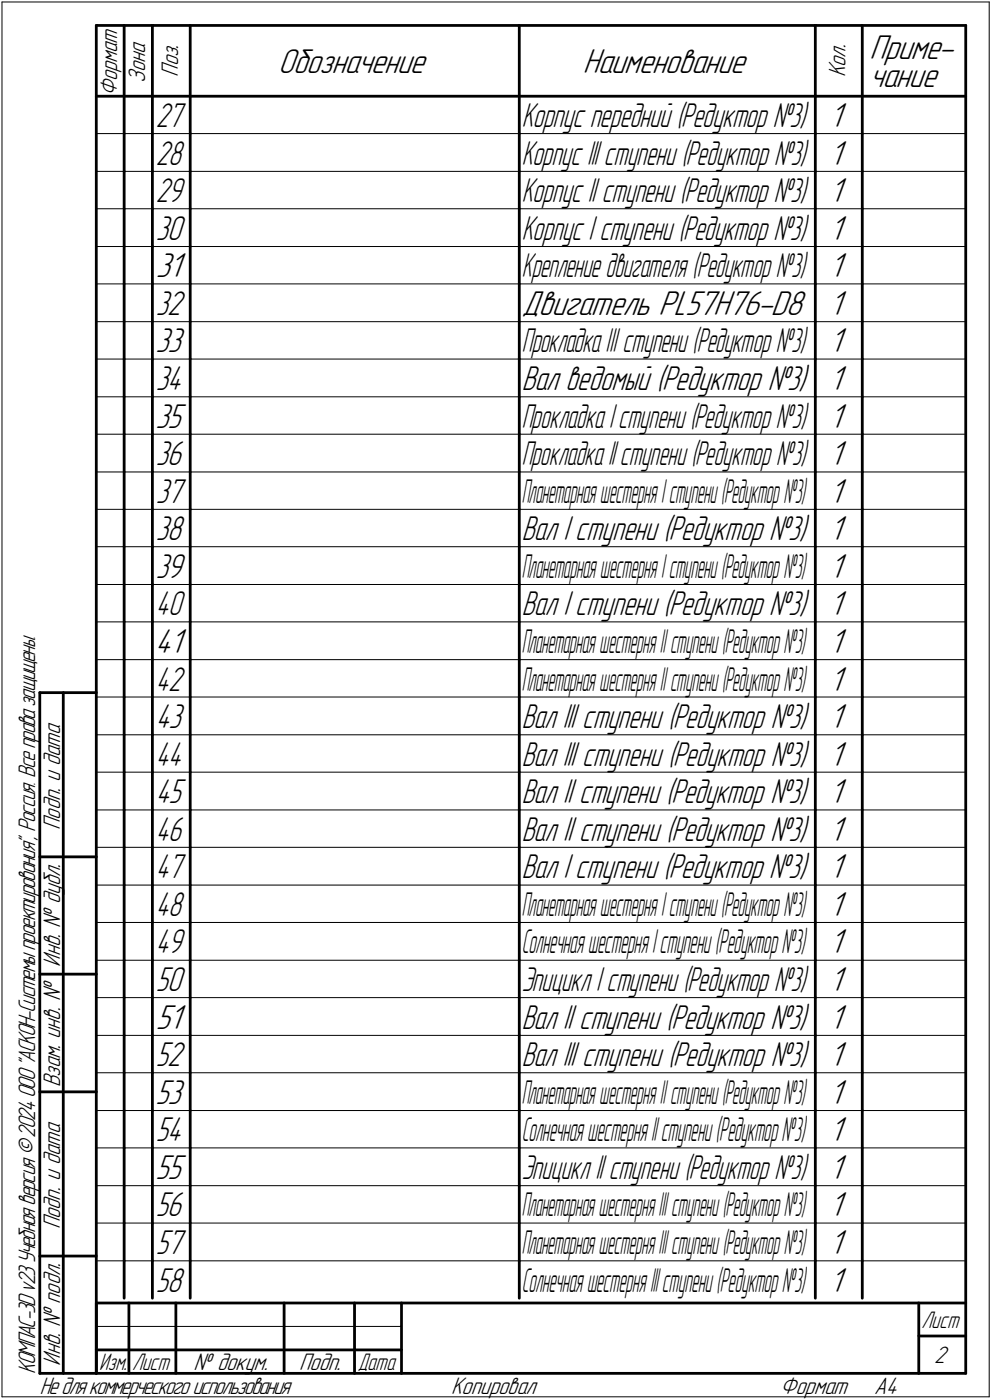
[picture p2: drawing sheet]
<svg xmlns="http://www.w3.org/2000/svg" width="211mm" height="298mm" viewBox="0 0 211 298" stroke-linecap="round" stroke-linejoin="round" font-family="sans-serif">
<defs><g id="words">
<g font-size="7.8">
<text x="59.2" y="15.5">Обозначение</text>
<text x="124" y="15.5">Наименование</text>
<text x="185" y="12.6">Приме-</text>
<text x="185" y="18.5">чание</text>
<text x="176.5" y="27">1</text>
<text x="176.5" y="35">1</text>
<text x="176.5" y="43">1</text>
<text x="176.5" y="51">1</text>
<text x="33.1" y="59">31</text>
<text x="176.5" y="59">1</text>
<text x="111" y="67">Двигатель PL57H76-D8</text>
<text x="176.5" y="67">1</text>
<text x="176.5" y="75">1</text>
<text x="176.5" y="83">1</text>
<text x="176.5" y="91">1</text>
<text x="176.5" y="99">1</text>
<text x="176.5" y="107">1</text>
<text x="176.5" y="115">1</text>
<text x="176.5" y="123">1</text>
<text x="176.5" y="131">1</text>
<text x="33" y="139">41</text>
<text x="176.5" y="139">1</text>
<text x="176.5" y="147">1</text>
<text x="176.5" y="155">1</text>
<text x="176.5" y="163">1</text>
<text x="176.5" y="171">1</text>
<text x="176.5" y="179">1</text>
<text x="176.5" y="187">1</text>
<text x="176.5" y="195">1</text>
<text x="176.5" y="203">1</text>
<text x="176.5" y="211">1</text>
<text x="33.1" y="219">51</text>
<text x="176.5" y="219">1</text>
<text x="176.5" y="227">1</text>
<text x="176.5" y="235">1</text>
<text x="176.5" y="243">1</text>
<text x="176.5" y="251">1</text>
<text x="176.5" y="259">1</text>
<text x="176.5" y="267">1</text>
<text x="176.5" y="275">1</text>
</g>
<g font-size="7.7">
<text x="33.1" y="51">30</text>
<text x="33.1" y="67">32</text>
<text x="33.1" y="75">33</text>
<text x="33.1" y="83">34</text>
<text x="111" y="83">Вал ведомый (Редуктор №3)</text>
<text x="33.1" y="91">35</text>
<text x="33.1" y="99">36</text>
<text x="33.1" y="107">37</text>
<text x="33.1" y="115">38</text>
<text x="33.1" y="123">39</text>
<text x="33.1" y="155">43</text>
<text x="33.1" y="171">45</text>
<text x="33.1" y="211">50</text>
<text x="33.1" y="227">52</text>
<text x="33.1" y="235">53</text>
<text x="33.1" y="243">54</text>
<text x="33.1" y="251">55</text>
<text x="33.1" y="259">56</text>
<text x="33.1" y="267">57</text>
<text x="33.1" y="275">58</text>
</g>
<g font-size="7.6">
<text x="33.2" y="27">27</text>
<text x="111" y="27">Корпус передний (Редуктор №3)</text>
<text x="33.2" y="35">28</text>
<text x="111" y="35">Корпус III ступени (Редуктор №3)</text>
<text x="33.2" y="43">29</text>
<text x="111" y="43">Корпус II ступени (Редуктор №3)</text>
<text x="111" y="51">Корпус I ступени (Редуктор №3)</text>
<text x="111" y="115">Вал I ступени (Редуктор №3)</text>
<text x="33.2" y="131">40</text>
<text x="111" y="131">Вал I ступени (Редуктор №3)</text>
<text x="33.2" y="147">42</text>
<text x="111" y="155">Вал III ступени (Редуктор №3)</text>
<text x="33.2" y="163">44</text>
<text x="111" y="163">Вал III ступени (Редуктор №3)</text>
<text x="111" y="171">Вал II ступени (Редуктор №3)</text>
<text x="33.2" y="179">46</text>
<text x="111" y="179">Вал II ступени (Редуктор №3)</text>
<text x="33.2" y="187">47</text>
<text x="111" y="187">Вал I ступени (Редуктор №3)</text>
<text x="33.2" y="195">48</text>
<text x="33.2" y="203">49</text>
<text x="111" y="211">Эпицикл I ступени (Редуктор №3)</text>
<text x="111" y="219">Вал II ступени (Редуктор №3)</text>
<text x="111" y="227">Вал III ступени (Редуктор №3)</text>
</g>
<g font-size="7.5">
<text x="111" y="59">Крепление двигателя (Редуктор №3)</text>
<text x="111" y="75">Прокладка III ступени (Редуктор №3)</text>
<text x="111" y="91">Прокладка Iступени (Редуктор №3)</text>
<text x="111" y="99">Прокладка IIступени (Редуктор №3)</text>
<text x="111" y="251">Эпицикл II ступени (Редуктор №3)</text>
</g>
<g font-size="7.4">
<text x="111" y="107">П</text>
<text x="112.5" y="107">ланетарнаяшестерняIступени(Редуктор№3)</text>
<text x="111" y="123">П</text>
<text x="112.5" y="123">ланетарнаяшестерняIступени(Редуктор№3)</text>
<text x="111" y="139">П</text>
<text x="112.5" y="139">ланетарнаяшестерняIIступени(Редуктор№3)</text>
<text x="111" y="147">П</text>
<text x="112.5" y="147">ланетарнаяшестерняIIступени(Редуктор№3)</text>
<text x="111" y="195">П</text>
<text x="112.5" y="195">ланетарнаяшестерняIступени(Редуктор№3)</text>
<text x="111" y="203">С</text>
<text x="112.4" y="203">олнечнаяшестерняIступени(Редуктор№3)</text>
<text x="111" y="235">П</text>
<text x="112.5" y="235">ланетарнаяшестерняIIступени(Редуктор№3)</text>
<text x="111" y="243">С</text>
<text x="112.4" y="243">олнечнаяшестерняIIступени(Редуктор№3)</text>
<text x="111" y="259">П</text>
<text x="112.5" y="259">ланетарнаяшестерняIIIступени(Редуктор№3)</text>
<text x="111" y="267">П</text>
<text x="112.5" y="267">ланетарнаяшестерняIIIступени(Редуктор№3)</text>
<text x="111" y="275">С</text>
<text x="112.4" y="275">олнечнаяшестерняIIIступени(Редуктор№3)</text>
</g>
<g font-size="5.4">
<text x="30.9" y="17.7" transform="rotate(-90 30.9 17.7)">Зона</text>
<text x="37.9" y="16.4" transform="rotate(-90 37.9 16.4)">Поз.</text>
<text x="179.9" y="16.4" transform="rotate(-90 179.9 16.4)">Кол.</text>
<text x="24.9" y="20.5" transform="rotate(-90 24.9 20.5)">Формат</text>
<text x="12.8" y="176.7" transform="rotate(-90 12.8 176.7)">Подп. и дата</text>
<text x="12.8" y="205.8" transform="rotate(-90 12.8 205.8)">Инв. № дубл.</text>
<text x="12.8" y="231.6" transform="rotate(-90 12.8 231.6)">Взам. инв. №</text>
<text x="12.8" y="261.7" transform="rotate(-90 12.8 261.7)">Подп. и дата</text>
<text x="7.5" y="292.5" transform="rotate(-90 7.5 292.5)">КОМПАС-3Dv23Учебнаяверсия©2024ООО&quot;АСКОН-Системыпроектирования&quot;, Россия. Всеправазащищены.</text>
<text x="12.8" y="290.8" transform="rotate(-90 12.8 290.8)">Инв. № подл.</text>
<text x="41.2" y="291.8">№ докум.</text>
<text x="63.6" y="291.8">Подп.</text>
<text x="198.8" y="290.3">2</text>
<text x="8.5" y="296.7">Недлякоммерческогоиспользования</text>
<text x="96" y="296.8">Копировал</text>
<text x="166" y="296.8">Формат</text>
<text x="186" y="296.8">A4</text>
</g>
<g font-size="5.3">
<text x="196.1" y="282.8">Лист</text>
<text x="21.1" y="291.8">Изм.</text>
<text x="28.1" y="291.8">Лист</text>
<text x="76.1" y="291.8">Дата</text>
</g>
</g></defs>
<g fill="none" stroke="#000" stroke-width=".21">
<path d="M.4 .4h210.1zM.4 .4v297zM210.5 .4v297zM20.5 28.4h5.9zM20.5 36.5h5.9zM26.4 28.4h6zM26.4 36.5h6zM32.4 28.4h8.1zM32.4 36.5h8.1zM40.5 28.4h70zM40.5 36.5h70zM110.5 28.4h63z"/>
<path d="M110.5 36.5h63zM173.5 28.4h10zM173.5 36.5h10zM183.5 28.4h22zM183.5 36.5h22zM20.5 44.4h5.9zM20.5 52.5h5.9zM26.4 44.4h6zM26.4 52.5h6zM32.4 44.4h8.1zM32.4 52.5h8.1zM40.5 44.4h70z"/>
<path d="M40.5 52.5h70zM110.5 44.4h63zM110.5 52.5h63zM173.5 44.4h10zM173.5 52.5h10zM183.5 44.4h22zM183.5 52.5h22zM20.5 60.5h5.9zM20.5 68.5h5.9zM20.5 76.5h5.9zM26.4 60.5h6zM26.4 68.5h6z"/>
<path d="M26.4 76.5h6zM32.4 60.5h8.1zM32.4 68.5h8.1zM32.4 76.5h8.1zM40.5 60.5h70zM40.5 68.5h70zM40.5 76.5h70zM110.5 60.5h63zM110.5 68.5h63zM110.5 76.5h63zM173.5 60.5h10zM173.5 68.5h10z"/>
<path d="M173.5 76.5h10zM183.5 60.5h22zM183.5 68.5h22zM183.5 76.5h22zM20.5 84.5h5.9zM20.5 92.5h5.9zM26.4 84.5h6zM26.4 92.5h6zM32.4 84.5h8.1zM32.4 92.5h8.1zM40.5 84.5h70zM40.5 92.5h70z"/>
<path d="M110.5 84.5h63zM110.5 92.5h63zM173.5 84.5h10zM173.5 92.5h10zM183.5 84.5h22zM183.5 92.5h22zM20.5 100.5h5.9zM20.5 108.5h5.9zM20.5 116.4h5.9zM26.4 100.5h6zM26.4 108.5h6zM26.4 116.4h6z"/>
<path d="M32.4 100.5h8.1zM32.4 108.5h8.1zM32.4 116.4h8.1zM40.5 100.5h70zM40.5 108.5h70zM40.5 116.4h70zM110.5 100.5h63zM110.5 108.5h63zM110.5 116.4h63zM173.5 100.5h10zM173.5 108.5h10zM173.5 116.4h10z"/>
<path d="M183.5 100.5h22zM183.5 108.5h22zM183.5 116.4h22zM20.5 124.5h5.9zM20.5 132.4h5.9zM26.4 124.5h6zM26.4 132.4h6zM32.4 124.5h8.1zM32.4 132.4h8.1zM40.5 124.5h70zM40.5 132.4h70zM110.5 124.5h63z"/>
<path d="M110.5 132.4h63zM173.5 124.5h10zM173.5 132.4h10zM183.5 124.5h22zM183.5 132.4h22zM20.5 140.5h5.9zM20.5 148.4h5.9zM20.5 156.5h5.9zM26.4 140.5h6zM26.4 148.4h6zM26.4 156.5h6zM32.4 140.5h8.1z"/>
<path d="M32.4 148.4h8.1zM32.4 156.5h8.1zM40.5 140.5h70zM40.5 148.4h70zM40.5 156.5h70zM110.5 140.5h63zM110.5 148.4h63zM110.5 156.5h63zM173.5 140.5h10zM173.5 148.4h10zM173.5 156.5h10zM183.5 140.5h22z"/>
<path d="M183.5 148.4h22zM183.5 156.5h22zM20.5 164.4h5.9zM20.5 172.5h5.9zM26.4 164.4h6zM26.4 172.5h6zM32.4 164.4h8.1zM32.4 172.5h8.1zM40.5 164.4h70zM40.5 172.5h70zM110.5 164.4h63zM110.5 172.5h63z"/>
<path d="M173.5 164.4h10zM173.5 172.5h10zM183.5 164.4h22zM183.5 172.5h22zM20.5 180.4h5.9zM20.5 188.5h5.9zM20.5 196.4h5.9zM26.4 180.4h6zM26.4 188.5h6zM26.4 196.4h6zM32.4 180.4h8.1zM32.4 188.5h8.1z"/>
<path d="M32.4 196.4h8.1zM40.5 180.4h70zM40.5 188.5h70zM40.5 196.4h70zM110.5 180.4h63zM110.5 188.5h63zM110.5 196.4h63zM173.5 180.4h10zM173.5 188.5h10zM173.5 196.4h10zM183.5 180.4h22zM183.5 188.5h22z"/>
<path d="M183.5 196.4h22zM20.5 204.5h5.9zM20.5 212.4h5.9zM26.4 204.5h6zM26.4 212.4h6zM32.4 204.5h8.1zM32.4 212.4h8.1zM40.5 204.5h70zM40.5 212.4h70zM110.5 204.5h63zM110.5 212.4h63zM173.5 204.5h10z"/>
<path d="M173.5 212.4h10zM183.5 204.5h22zM183.5 212.4h22zM20.5 220.5h5.9zM20.5 228.4h5.9zM20.5 236.5h5.9zM26.4 220.5h6zM26.4 228.4h6zM26.4 236.5h6zM32.4 220.5h8.1zM32.4 228.4h8.1zM32.4 236.5h8.1z"/>
<path d="M40.5 220.5h70zM40.5 228.4h70zM40.5 236.5h70zM110.5 220.5h63zM110.5 228.4h63zM110.5 236.5h63zM173.5 220.5h10zM173.5 228.4h10zM173.5 236.5h10zM183.5 220.5h22zM183.5 228.4h22zM183.5 236.5h22z"/>
<path d="M20.5 244.4h5.9zM20.5 252.5h5.9zM26.4 244.4h6zM26.4 252.5h6zM32.4 244.4h8.1zM32.4 252.5h8.1zM40.5 244.4h70zM40.5 252.5h70zM110.5 244.4h63zM110.5 252.5h63zM173.5 244.4h10zM173.5 252.5h10z"/>
<path d="M183.5 244.4h22zM183.5 252.5h22zM20.5 260.4h5.9zM20.5 268.5h5.9zM26.4 260.4h6zM26.4 268.5h6zM32.4 260.4h8.1zM32.4 268.5h8.1zM40.5 260.4h70zM40.5 268.5h70zM110.5 260.4h63zM110.5 268.5h63z"/>
<path d="M173.5 260.4h10zM173.5 268.5h10zM183.5 260.4h22zM183.5 268.5h22zM.4 297.4h210.1zM20.5 282.4h64.9z"/>
</g>
<g fill="none" stroke="#000" stroke-width=".59">
<path d="M20.5 5.4h185zM20.5 5.4v287zM26.4 5.4v15.1zM32.4 5.4v15.1zM40.5 5.4v15.1zM110.5 5.4v15.1zM173.5 5.4v15.1zM183.5 5.4v15.1zM205.5 5.4v287zM20.5 20.5h185zM26.4 20.5v7.9zM26.4 28.4v8.1z"/>
<path d="M26.4 36.5v7.9zM32.4 20.5v7.9zM32.4 28.4v8.1zM32.4 36.5v7.9zM40.5 20.5v7.9zM40.5 28.4v8.1zM40.5 36.5v7.9zM110.5 20.5v7.9zM110.5 28.4v8.1zM110.5 36.5v7.9zM173.5 20.5v7.9zM173.5 28.4v8.1z"/>
<path d="M173.5 36.5v7.9zM183.5 20.5v7.9zM183.5 28.4v8.1zM183.5 36.5v7.9zM26.4 44.4v8.1zM26.4 52.5v8zM32.4 44.4v8.1zM32.4 52.5v8zM40.5 44.4v8.1zM40.5 52.5v8zM110.5 44.4v8.1zM110.5 52.5v8z"/>
<path d="M173.5 44.4v8.1zM173.5 52.5v8zM183.5 44.4v8.1zM183.5 52.5v8zM26.4 60.5v8zM26.4 68.5v8zM26.4 76.5v8zM32.4 60.5v8zM32.4 68.5v8zM32.4 76.5v8zM40.5 60.5v8zM40.5 68.5v8z"/>
<path d="M40.5 76.5v8zM110.5 60.5v8zM110.5 68.5v8zM110.5 76.5v8zM173.5 60.5v8zM173.5 68.5v8zM173.5 76.5v8zM183.5 60.5v8zM183.5 68.5v8zM183.5 76.5v8zM26.4 84.5v8zM26.4 92.5v8z"/>
<path d="M32.4 84.5v8zM32.4 92.5v8zM40.5 84.5v8zM40.5 92.5v8zM110.5 84.5v8zM110.5 92.5v8zM173.5 84.5v8zM173.5 92.5v8zM183.5 84.5v8zM183.5 92.5v8zM26.4 100.5v8zM26.4 108.5v7.9z"/>
<path d="M26.4 116.4v8.1zM32.4 100.5v8zM32.4 108.5v7.9zM32.4 116.4v8.1zM40.5 100.5v8zM40.5 108.5v7.9zM40.5 116.4v8.1zM110.5 100.5v8zM110.5 108.5v7.9zM110.5 116.4v8.1zM173.5 100.5v8zM173.5 108.5v7.9z"/>
<path d="M173.5 116.4v8.1zM183.5 100.5v8zM183.5 108.5v7.9zM183.5 116.4v8.1zM26.4 124.5v7.9zM26.4 132.4v8.1zM32.4 124.5v7.9zM32.4 132.4v8.1zM40.5 124.5v7.9zM40.5 132.4v8.1zM110.5 124.5v7.9zM110.5 132.4v8.1z"/>
<path d="M173.5 124.5v7.9zM173.5 132.4v8.1zM183.5 124.5v7.9zM183.5 132.4v8.1zM8.5 147.5v144.9zM8.5 147.5h12zM13.5 147.5v144.9zM26.4 140.5v7.9zM26.4 148.4v8.1zM26.4 156.5v7.9zM32.4 140.5v7.9zM32.4 148.4v8.1z"/>
<path d="M32.4 156.5v7.9zM40.5 140.5v7.9zM40.5 148.4v8.1zM40.5 156.5v7.9zM110.5 140.5v7.9zM110.5 148.4v8.1zM110.5 156.5v7.9zM173.5 140.5v7.9zM173.5 148.4v8.1zM173.5 156.5v7.9zM183.5 140.5v7.9zM183.5 148.4v8.1z"/>
<path d="M183.5 156.5v7.9zM26.4 164.4v8.1zM26.4 172.5v7.9zM32.4 164.4v8.1zM32.4 172.5v7.9zM40.5 164.4v8.1zM40.5 172.5v7.9zM110.5 164.4v8.1zM110.5 172.5v7.9zM173.5 164.4v8.1zM173.5 172.5v7.9zM183.5 164.4v8.1z"/>
<path d="M183.5 172.5v7.9zM8.5 182.5h12zM26.4 180.4v8.1zM26.4 188.5v7.9zM26.4 196.4v8.1zM32.4 180.4v8.1zM32.4 188.5v7.9zM32.4 196.4v8.1zM40.5 180.4v8.1zM40.5 188.5v7.9zM40.5 196.4v8.1zM110.5 180.4v8.1z"/>
<path d="M110.5 188.5v7.9zM110.5 196.4v8.1zM173.5 180.4v8.1zM173.5 188.5v7.9zM173.5 196.4v8.1zM183.5 180.4v8.1zM183.5 188.5v7.9zM183.5 196.4v8.1zM8.5 207.4h12zM26.4 204.5v7.9zM26.4 212.4v8.1zM32.4 204.5v7.9z"/>
<path d="M32.4 212.4v8.1zM40.5 204.5v7.9zM40.5 212.4v8.1zM110.5 204.5v7.9zM110.5 212.4v8.1zM173.5 204.5v7.9zM173.5 212.4v8.1zM183.5 204.5v7.9zM183.5 212.4v8.1zM8.5 232.5h12zM26.4 220.5v7.9zM26.4 228.4v8.1z"/>
<path d="M26.4 236.5v7.9zM32.4 220.5v7.9zM32.4 228.4v8.1zM32.4 236.5v7.9zM40.5 220.5v7.9zM40.5 228.4v8.1zM40.5 236.5v7.9zM110.5 220.5v7.9zM110.5 228.4v8.1zM110.5 236.5v7.9zM173.5 220.5v7.9zM173.5 228.4v8.1z"/>
<path d="M173.5 236.5v7.9zM183.5 220.5v7.9zM183.5 228.4v8.1zM183.5 236.5v7.9zM26.4 244.4v8.1zM26.4 252.5v7.9zM32.4 244.4v8.1zM32.4 252.5v7.9zM40.5 244.4v8.1zM40.5 252.5v7.9zM110.5 244.4v8.1zM110.5 252.5v7.9z"/>
<path d="M173.5 244.4v8.1zM173.5 252.5v7.9zM183.5 244.4v8.1zM183.5 252.5v7.9zM8.5 267.5h12zM20.5 277.5h185zM20.5 277.5v14.9zM26.4 260.4v8.1zM26.4 268.5v7.9zM27.4 277.5v14.9zM32.4 260.4v8.1zM32.4 268.5v7.9z"/>
<path d="M37.4 277.5v14.9zM40.5 260.4v8.1zM40.5 268.5v7.9zM60.5 277.5v14.9zM75.4 277.5v14.9zM85.4 277.5v14.9zM110.5 260.4v8.1zM110.5 268.5v7.9zM173.5 260.4v8.1zM173.5 268.5v7.9zM183.5 260.4v8.1zM183.5 268.5v7.9z"/>
<path d="M195.5 277.5v14.9zM8.5 292.4h12zM20.5 292.4h185zM20.5 287.4h6.9zM27.4 287.4h10zM37.4 287.4h23.1zM60.5 287.4h14.9zM75.4 287.4h10zM195.5 284.5h10z"/>
</g>
<use href="#words"/>
</svg>
